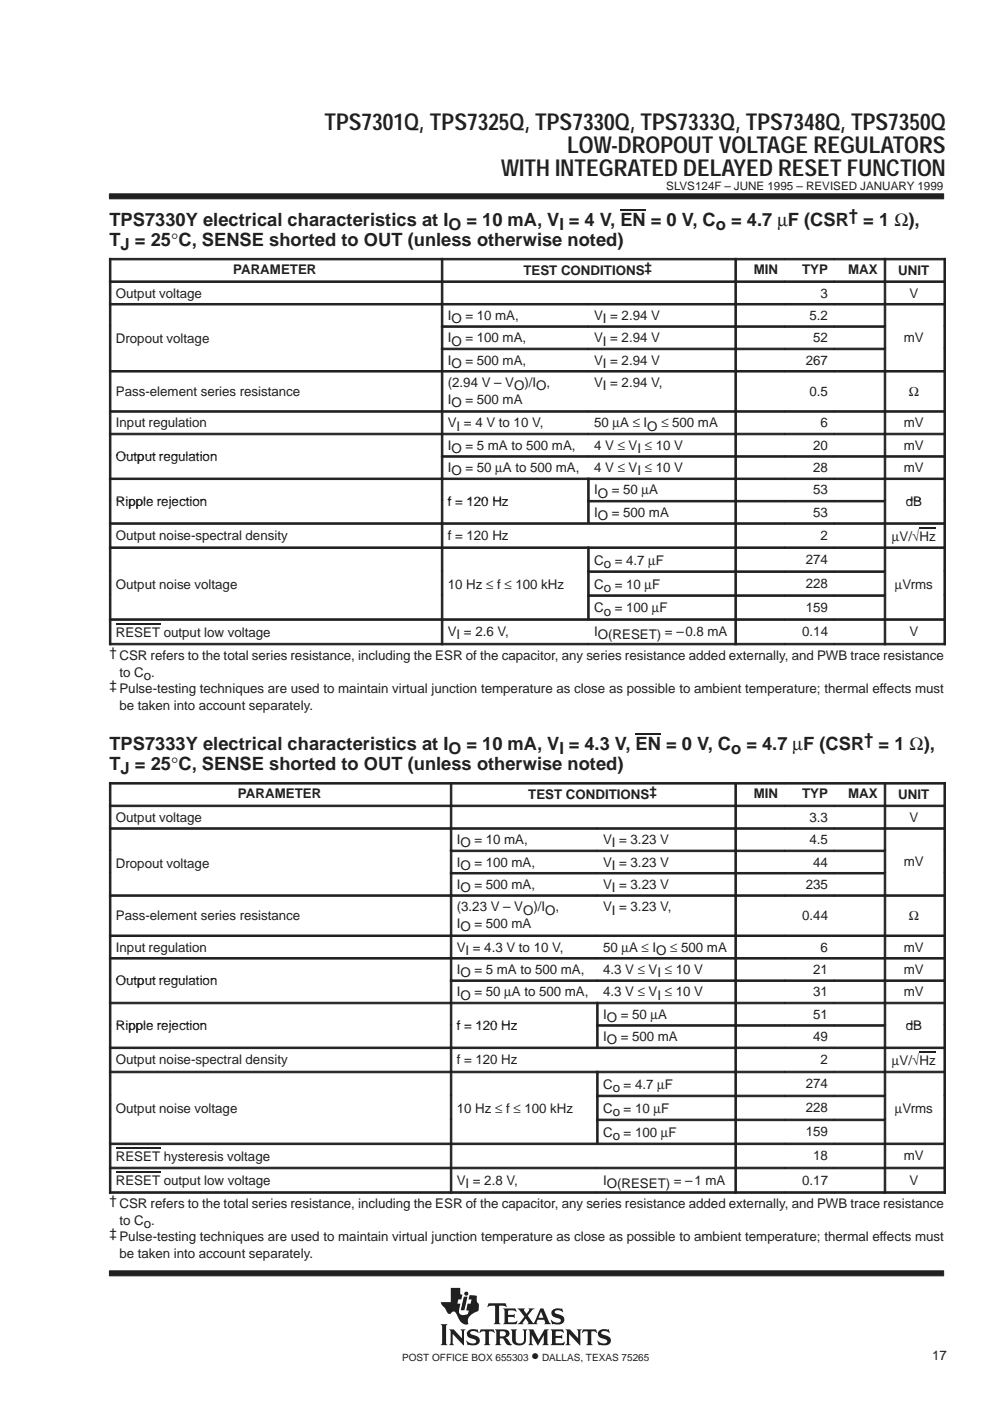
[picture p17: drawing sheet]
<svg xmlns="http://www.w3.org/2000/svg" width="210mm" height="297mm" viewBox="0 0 210 297" stroke-linecap="round" stroke-linejoin="round" font-family="sans-serif">
<defs><g id="words">
<g font-size="4.9" fill="#231f20">
<text x="68.8" y="27.5">TPS7301Q, TPS7325Q, TPS7330Q, TPS7333Q, TPS7348Q, TPS7350Q</text>
<text x="120.3" y="32.5">LOW-DROPOUT VOLTAGE REGULATORS</text>
<text x="106.3" y="37.4">WITH INTEGRATED DELAYED RESET FUNCTION</text>
</g>
<g font-size="3.9" fill="#231f20">
<text x="23.2" y="47.8">TPS7330Y electrical characteristics at I</text>
<text x="23.2" y="52.1">T</text>
<text x="23.2" y="159">TPS7333Y electrical characteristics at I</text>
<text x="23.2" y="163.2">T</text>
</g>
<g font-size="3.5" fill="#231f20">
<text x="180" y="46.9">† = 1 Ω),</text>
<text x="25.6" y="53">J = 25°C, SENSE shorted to OUT (unless otherwise noted)</text>
<text x="95.1" y="48.8">O = 10 mA, VI = 4 V, EN = 0 V, Co = 4.7 µF (CSR</text>
<text x="95.1" y="159.9">O = 10 mA, VI = 4.3 V, EN = 0 V, Co = 4.7 µF (CSR</text>
<text x="183.2" y="158">† = 1 Ω),</text>
<text x="25.6" y="164.2">J = 25°C, SENSE shorted to OUT (unless otherwise noted)</text>
<text x="112.7" y="288.6">•</text>
</g>
<g font-size="2.8" fill="#231f20">
<text x="49.4" y="58.1">PARAMETER</text>
<text x="111" y="58.3">TEST CONDITIONS‡</text>
<text x="159.8" y="58.1">MIN</text>
<text x="170.1" y="58.1">TYP</text>
<text x="179.8" y="58.1">MAX</text>
<text x="190.5" y="58.3">UNIT</text>
<text x="24.6" y="63.1">Output voltage</text>
<text x="174" y="63.1">3</text>
<text x="192.8" y="63.1">V</text>
<text x="94.9" y="67.8">IO = 10 mA,</text>
<text x="126" y="67.8">VI = 2.94 V</text>
<text x="171.6" y="67.8">5.2</text>
<text x="24.6" y="72.8">Dropout voltage</text>
<text x="94.9" y="72.6">IO = 100 mA,</text>
<text x="94.9" y="77.3">IO = 500 mA,</text>
<text x="126" y="72.6">VI = 2.94 V</text>
<text x="126" y="77.3">VI = 2.94 V</text>
<text x="170.9" y="77.3">267</text>
<text x="172.4" y="72.6">52</text>
<text x="191.6" y="72.5">mV</text>
<text x="24.6" y="83.9">Pass-element series resistance</text>
<text x="94.9" y="82.1">(2.94 V – VO)/IO,</text>
<text x="126" y="82.1">VI = 2.94 V,</text>
<text x="171.6" y="83.9">0.5</text>
<text x="192.7" y="83.9">Ω</text>
<text x="94.9" y="85.6">IO = 500 mA</text>
<text x="24.6" y="90.6">Input regulation</text>
<text x="94.9" y="90.6">VI = 4 V to 10 V,</text>
<text x="94.9" y="95.3">IO = 5 mA to 500 mA,</text>
<text x="126" y="90.6">50 µA ≤ IO ≤ 500 mA</text>
<text x="126" y="95.3">4 V ≤ VI ≤ 10 V</text>
<text x="172.4" y="95.3">20</text>
<text x="174" y="90.6">6</text>
<text x="191.6" y="90.6">mV</text>
<text x="191.6" y="95.3">mV</text>
<text x="24.6" y="97.7">Output regulation</text>
<text x="94.9" y="100.1">IO = 50 µA to 500 mA,</text>
<text x="126" y="100.1">4 V ≤ VI ≤ 10 V</text>
<text x="172.4" y="100.1">28</text>
<text x="191.6" y="100.1">mV</text>
<text x="24.6" y="107.2">Ripple rejection</text>
<text x="94.9" y="107.2">f = 120 Hz</text>
<text x="126" y="104.8">IO = 50 µA</text>
<text x="172.4" y="104.8">53</text>
<text x="192" y="107.2">dB</text>
<text x="126" y="109.6">IO = 500 mA</text>
<text x="172.4" y="109.6">53</text>
<text x="24.6" y="114.5">Output noise-spectral density</text>
<text x="94.9" y="114.5">f = 120 Hz</text>
<text x="126" y="119.7">Co = 4.7 µF</text>
<text x="170.9" y="119.6">274</text>
<text x="174" y="114.5">2</text>
<text x="189.1" y="114.6">µV/√Hz</text>
<text x="24.6" y="124.8">Output noise voltage</text>
<text x="94.9" y="124.8">10 Hz ≤ f ≤ 100 kHz</text>
<text x="126" y="124.8">Co = 10 µF</text>
<text x="170.9" y="124.7">228</text>
<text x="189.7" y="124.8">µVrms</text>
<text x="126" y="129.9">Co = 100 µF</text>
<text x="170.9" y="129.8">159</text>
<text x="24.6" y="135">RESET output low voltage</text>
<text x="94.9" y="134.9">VI = 2.6 V,</text>
<text x="126" y="134.9">IO(RESET) = –0.8 mA</text>
<text x="170.1" y="134.9">0.14</text>
<text x="192.8" y="134.9">V</text>
<text x="23.2" y="139.2">† CSR refers to the total series resistance, including the ESR of the capacitor, any series resistance added externally, and PWB trace resistance</text>
<text x="25.3" y="143.4">to Co.</text>
<text x="23.2" y="146.2">‡ Pulse-testing techniques are used to maintain virtual junction temperature as close as possible to ambient temperature; thermal effects must</text>
<text x="25.3" y="150.5">be taken into account separately.</text>
<text x="50.5" y="169.3">PARAMETER</text>
<text x="112" y="169.5">TEST CONDITIONS‡</text>
<text x="159.8" y="169.3">MIN</text>
<text x="170.1" y="169.3">TYP</text>
<text x="179.8" y="169.3">MAX</text>
<text x="190.5" y="169.4">UNIT</text>
<text x="24.6" y="174.2">Output voltage</text>
<text x="96.8" y="179">IO = 10 mA,</text>
<text x="127.9" y="179">VI = 3.23 V</text>
<text x="171.6" y="174.2">3.3</text>
<text x="171.6" y="179">4.5</text>
<text x="192.8" y="174.2">V</text>
<text x="24.6" y="184">Dropout voltage</text>
<text x="96.8" y="183.7">IO = 100 mA,</text>
<text x="127.9" y="183.7">VI = 3.23 V</text>
<text x="172.4" y="183.7">44</text>
<text x="191.6" y="183.7">mV</text>
<text x="96.8" y="188.5">IO = 500 mA,</text>
<text x="127.9" y="188.5">VI = 3.23 V</text>
<text x="170.9" y="188.5">235</text>
<text x="24.6" y="195.1">Pass-element series resistance</text>
<text x="96.8" y="196.8">IO = 500 mA</text>
<text x="96.8" y="193.2">(3.23 V – VO)/IO,</text>
<text x="127.9" y="193.2">VI = 3.23 V,</text>
<text x="170.1" y="195.1">0.44</text>
<text x="192.7" y="195.1">Ω</text>
<text x="24.6" y="201.8">Input regulation</text>
<text x="96.8" y="201.8">VI = 4.3 V to 10 V,</text>
<text x="127.9" y="201.8">50 µA ≤ IO ≤ 500 mA</text>
<text x="174" y="201.8">6</text>
<text x="191.6" y="201.8">mV</text>
<text x="24.6" y="208.9">Output regulation</text>
<text x="96.8" y="206.5">IO = 5 mA to 500 mA,</text>
<text x="127.9" y="206.5">4.3 V ≤ VI ≤ 10 V</text>
<text x="172.4" y="206.5">21</text>
<text x="191.6" y="206.5">mV</text>
<text x="96.8" y="211.2">IO = 50 µA to 500 mA,</text>
<text x="127.9" y="211.2">4.3 V ≤ VI ≤ 10 V</text>
<text x="127.9" y="216">IO = 50 µA</text>
<text x="172.4" y="211.2">31</text>
<text x="172.4" y="216">51</text>
<text x="191.6" y="211.2">mV</text>
<text x="24.6" y="218.3">Ripple rejection</text>
<text x="96.8" y="218.3">f = 120 Hz</text>
<text x="127.9" y="220.7">IO = 500 mA</text>
<text x="172.4" y="220.7">49</text>
<text x="192" y="218.3">dB</text>
<text x="24.6" y="225.7">Output noise-spectral density</text>
<text x="96.8" y="225.7">f = 120 Hz</text>
<text x="174" y="225.7">2</text>
<text x="189.1" y="225.8">µV/√Hz</text>
<text x="127.9" y="230.9">Co = 4.7 µF</text>
<text x="170.9" y="230.8">274</text>
<text x="24.6" y="236">Output noise voltage</text>
<text x="96.8" y="236">10 Hz ≤ f ≤ 100 kHz</text>
<text x="127.9" y="235.9">Co = 10 µF</text>
<text x="170.9" y="235.9">228</text>
<text x="189.7" y="236">µVrms</text>
<text x="127.9" y="241">Co = 100 µF</text>
<text x="170.9" y="240.9">159</text>
<text x="24.6" y="246.1">RESET hysteresis voltage</text>
<text x="24.6" y="251.3">RESET output low voltage</text>
<text x="96.8" y="251.2">VI = 2.8 V,</text>
<text x="127.9" y="251.2">IO(RESET) = –1 mA</text>
<text x="170.1" y="251.2">0.17</text>
<text x="172.4" y="246">18</text>
<text x="191.6" y="246">mV</text>
<text x="192.8" y="251.2">V</text>
<text x="23.2" y="255.5">† CSR refers to the total series resistance, including the ESR of the capacitor, any series resistance added externally, and PWB trace resistance</text>
<text x="23.2" y="262.5">‡ Pulse-testing techniques are used to maintain virtual junction temperature as close as possible to ambient temperature; thermal effects must</text>
<text x="25.3" y="259.7">to Co.</text>
<text x="25.3" y="266.7">be taken into account separately.</text>
<text x="197.7" y="288.4">17</text>
</g>
<text font-size="2.5" fill="#231f20" x="141.3" y="40.3">SLVS124F – JUNE 1995 – REVISED JANUARY 1999</text>
<g font-size="2.1" fill="#231f20">
<text x="85.3" y="288.6">POST OFFICE BOX 655303</text>
<text x="114.9" y="288.6">DALLAS, TEXAS 75265</text>
</g>
</g></defs>
<g fill="#231f20" stroke="#231f20" stroke-width=".21">
<path d="M23.2 41.1h176.9v1.1h-176.9z" fill-rule="evenodd"/>
<path d="M23.2 269.4h176.9v1.1h-176.9z" fill-rule="evenodd"/>
</g>
<g fill="#231f20">
<path d="M98.3 274.9h.8l-.6 2.9h-.8z"/>
<path d="M104.9 281.9h1.9a.88 .88 0 0 1 1.1 .5 .88 .88 0 0 1-.5 1.1l-.3 .1 .5 .3 .9 1.3a1.2 1.2 0 0 1-1.6-1l-.3-.4h-.6v1l.3 .4h-1.4l.3-.5v-2.3z" fill-rule="evenodd"/>
<path d="M109.7 277.4h1.6l-.2 .4 .5 .8 .6-.9-.1-.3h1.2l-.4 .3-1 1.3 1.2 1.6 1.5-3.2h.6l1.2 2.9 .4 .5h-1.4l.2-.3-.2-.7h-1.4l-.2 .7 .2 .3h-2.2l.2-.4-.5-.8-.7 .9 .2 .3h-1.3l.6-.5 .9-1.1z" fill-rule="evenodd"/>
<path d="M127 282.2a1.74 1.74 0 0 1 1.6-.3h.3l.1-.1 .2 .8a1.2 1.2 0 0 0-1.7-.1 1.47 1.47 0 0 0 1.3 .7 1.03 1.03 0 0 1 .7 1.2 1.03 1.03 0 0 1-1.2 .8l-1.1-.1-.2 .1-.4-.9 .9 .5h.9a.45 .45 0 0 0 .4-.5 .45 .45 0 0 0-.6-.4h-.2a1.06 1.06 0 0 1-1-.5 1.06 1.06 0 0 1 0-1.2z" fill-rule="evenodd"/>
<path d="M123.6 281.9h2.8l.2 .7-.6-.3h-.5l-.1 .1v2.4l.3 .4h-1.4l.3-.4v-2.4l-.1-.1h-.5l-.7 .3z" fill-rule="evenodd"/>
<path d="M116.7 281.9h2.6l.2 .7-.6-.3h-1.1v.9h1.1l.3-.2v.9l-.4-.2h-1v1l1.3 .1 .7-.3-.3 .7h-2.8l.3-.4v-2.5z" fill-rule="evenodd"/>
<path d="M119.9 281.9h1l1.7 1.9v-1.5l-.3-.4h1l-.3 .3v3l-2.3-2.4v2l.3 .4h-1.1l.3-.4v-2.6z" fill-rule="evenodd"/>
<path d="M112 281.9h1.1l1.1 2.2 1.2-2.2h1l-.3 .3v2.6l.3 .4h-1.4l.3-.4v-1.7l-1.3 2.2-1.3-2.3v1.8l.4 .4h-1.1l.3-.5v-2.3z" fill-rule="evenodd"/>
<path d="M99.2 282.2a1.71 1.71 0 0 1 1.7-.3h.2l.1-.1 .3 .8-.6-.3-.8-.1a.41 .41 0 0 0-.4 .5 .41 .41 0 0 0 .5 .3 1.27 1.27 0 0 1 1.5 1.6 1.48 1.48 0 0 1-1.8 .6l-.5-.1-.2 .1-.4-.9 1.3 .5h.6l.3-.3a.72 .72 0 0 0-.9-.7 .99 .99 0 0 1-1-.5 .99 .99 0 0 1 .1-1.1z" fill-rule="evenodd"/>
<path d="M101.9 281.9h2.8l.2 .7-.7-.3h-.4l-.1 .1v2.4l.3 .4h-1.4l.3-.4v-2.4l-.1-.1h-.5l-.7 .3z" fill-rule="evenodd"/>
<path d="M108.3 281.9h1.3l-.3 .4v1.9a.65 .65 0 0 0 .7 .6h.6l.4-.4 .1-2-.3-.5h1l-.3 .4v1.8a1.54 1.54 0 0 1-2.4 .9l-.5-.7v-2.1z" fill-rule="evenodd"/>
<path d="M95.2 281.9h1l1.7 1.9v-1.5l-.3-.4h1.1l-.3 .3v3l-2.4-2.4v2l.3 .4h-1.1l.3-.5v-2.3z" fill-rule="evenodd"/>
<path d="M93.4 280.8h1.5l-.3 .4v3.6l.3 .4h-1.5l.3-.4v-3.6z" fill-rule="evenodd"/>
<path d="M103.6 276.3h3.6l.2 .8-.4-.2h-1.2v3.5l.3 .4h-1.4l.3-.6v-3.2l-.1-.2h-.8l-.7 .3z" fill-rule="evenodd"/>
<path d="M106.7 277.4h2.6l.1 .8-.5-.4-1.2 .1v.9h1.1l.3-.2v.9l-.4-.3h-1v1l.2 .2 1.2-.1 .5-.3-.1 .8h-2.8l.3-.6v-2.3z" fill-rule="evenodd"/>
<path d="M117.1 277.8a2.08 2.08 0 0 1 1.9-.3l.2-.1 .1 .8a1.22 1.22 0 0 0-1.7-.1 .98 .98 0 0 0 1.1 .7 1.04 1.04 0 0 1 .9 1.1 1.04 1.04 0 0 1-1.1 .9l-1.2-.1-.2 .1-.3-1 .8 .5 .8 .1a.46 .46 0 0 0 .5-.5 .46 .46 0 0 0-.5-.4h-.2a1.11 1.11 0 0 1-1.2-1.6z" fill-rule="evenodd"/>
<path d="M95.6 273.1h2v1.3l.4 .1-.2 1h-.6l-.2 .9h.6l-.3 1.3 .1 .7a.9 .9 0 0 0 1.2 .4l.6-.2 .2-.8h-.5l.2-1.4h.7l.2-.9h-.7l.3-.9h.8a.46 .46 0 0 1 .5 .1 .46 .46 0 0 1 .2 .4v.9l.4 .4v.7a.81 .81 0 0 1-.6 1.1 2.73 2.73 0 0 0-1.7 1.6l.1 .9-.1 .1a1.81 1.81 0 0 1-2.1-1.5l-.3-.6a.7 .7 0 0 0-.6-.6 .7 .7 0 0 0-.7 .5 1.35 1.35 0 0 1-1.1-1.2l-.7-.7-.2-.6h2.1z" fill-rule="evenodd"/>
<circle cx="98.9" cy="274.3" r=".43"/>
</g>
<g fill="#fff">
<path d="M114.7 278.1l.5 1.3h-1z"/>
<path d="M106 282.3l.6-.1a.56 .56 0 0 1 .6 .6 .56 .56 0 0 1-.6 .5h-.6z" fill-rule="evenodd"/>
</g>
<path d="M131.5 44.5h5.4M134.8 155.6h5.4" fill="none" stroke="#231f20" stroke-width=".24"/>
<g fill="#231f20" stroke="#231f20" stroke-width=".21">
<path d="M23.2 54.8h.3v4.7h-.3z" fill-rule="evenodd"/>
<path d="M23.2 54.8h70.4v.3h-70.4z" fill-rule="evenodd"/>
<path d="M93.6 54.8h.3v4.7h-.3z" fill-rule="evenodd"/>
<path d="M93.6 54.8h62.2v.3h-62.2z" fill-rule="evenodd"/>
<path d="M155.8 54.8h.3v4.7h-.3z" fill-rule="evenodd"/>
<path d="M155.8 54.8h10.6v.3h-10.6z" fill-rule="evenodd"/>
<path d="M166.4 54.8h10.5v.3h-10.5z" fill-rule="evenodd"/>
<path d="M176.9 54.8h10.6v.3h-10.6z" fill-rule="evenodd"/>
<path d="M187.5 54.8h.3v4.7h-.3z" fill-rule="evenodd"/>
<path d="M200.1 54.8h.4v4.7h-.4z" fill-rule="evenodd"/>
<path d="M187.5 54.8h13v.3h-13z" fill-rule="evenodd"/>
<path d="M23.2 59.6h.3v4.7h-.3z" fill-rule="evenodd"/>
<path d="M23.2 59.6h70.4v.3h-70.4z" fill-rule="evenodd"/>
<path d="M93.6 59.6h.3v4.7h-.3z" fill-rule="evenodd"/>
<path d="M93.6 59.6h62.2v.3h-62.2z" fill-rule="evenodd"/>
<path d="M155.8 59.6h.3v4.7h-.3z" fill-rule="evenodd"/>
<path d="M155.8 59.6h10.6v.3h-10.6z" fill-rule="evenodd"/>
<path d="M166.4 59.6h10.5v.3h-10.5z" fill-rule="evenodd"/>
<path d="M176.9 59.6h10.6v.3h-10.6z" fill-rule="evenodd"/>
<path d="M187.5 59.6h.3v4.7h-.3z" fill-rule="evenodd"/>
<path d="M200.1 59.6h.4v4.7h-.4z" fill-rule="evenodd"/>
<path d="M187.5 59.6h13v.3h-13z" fill-rule="evenodd"/>
<path d="M23.2 64.3h.3v4.8h-.3z" fill-rule="evenodd"/>
<path d="M23.2 64.3h70.4v.4h-70.4z" fill-rule="evenodd"/>
<path d="M93.6 64.3h.3v4.8h-.3z" fill-rule="evenodd"/>
<path d="M93.6 64.3h31v.4h-31z" fill-rule="evenodd"/>
<path d="M124.6 64.3h31.2v.4h-31.2z" fill-rule="evenodd"/>
<path d="M155.8 64.3h.3v4.8h-.3z" fill-rule="evenodd"/>
<path d="M155.8 64.3h10.6v.4h-10.6z" fill-rule="evenodd"/>
<path d="M166.4 64.3h10.5v.4h-10.5z" fill-rule="evenodd"/>
<path d="M176.9 64.3h10.6v.4h-10.6z" fill-rule="evenodd"/>
<path d="M187.5 64.3h.3v4.8h-.3z" fill-rule="evenodd"/>
<path d="M200.1 64.3h.4v4.8h-.4z" fill-rule="evenodd"/>
<path d="M187.5 64.3h13v.4h-13z" fill-rule="evenodd"/>
<path d="M23.2 69.1h.3v4.7h-.3z" fill-rule="evenodd"/>
<path d="M93.6 69.1h.3v4.7h-.3z" fill-rule="evenodd"/>
<path d="M93.6 69.1h31v.3h-31z" fill-rule="evenodd"/>
<path d="M124.6 69.1h31.2v.3h-31.2z" fill-rule="evenodd"/>
<path d="M155.8 69.1h.3v4.7h-.3z" fill-rule="evenodd"/>
<path d="M155.8 69.1h10.6v.3h-10.6z" fill-rule="evenodd"/>
<path d="M166.4 69.1h10.5v.3h-10.5z" fill-rule="evenodd"/>
<path d="M176.9 69.1h10.6v.3h-10.6z" fill-rule="evenodd"/>
<path d="M187.5 69.1h.3v4.7h-.3z" fill-rule="evenodd"/>
<path d="M200.1 69.1h.4v4.7h-.4z" fill-rule="evenodd"/>
<path d="M23.2 73.8h.3v4.7h-.3z" fill-rule="evenodd"/>
<path d="M93.6 73.8h.3v4.7h-.3z" fill-rule="evenodd"/>
<path d="M93.6 73.8h31v.3h-31z" fill-rule="evenodd"/>
<path d="M124.6 73.8h31.2v.3h-31.2z" fill-rule="evenodd"/>
<path d="M155.8 73.8h.3v4.7h-.3z" fill-rule="evenodd"/>
<path d="M155.8 73.8h10.6v.3h-10.6z" fill-rule="evenodd"/>
<path d="M166.4 73.8h10.5v.3h-10.5z" fill-rule="evenodd"/>
<path d="M176.9 73.8h10.6v.3h-10.6z" fill-rule="evenodd"/>
<path d="M187.5 73.8h.3v4.7h-.3z" fill-rule="evenodd"/>
<path d="M200.1 73.8h.4v4.7h-.4z" fill-rule="evenodd"/>
<path d="M23.2 78.6h.3v8.5h-.3z" fill-rule="evenodd"/>
<path d="M23.2 78.6h70.4v.3h-70.4z" fill-rule="evenodd"/>
<path d="M93.6 78.6h.3v8.5h-.3z" fill-rule="evenodd"/>
<path d="M93.6 78.6h31v.3h-31z" fill-rule="evenodd"/>
<path d="M124.6 78.6h31.2v.3h-31.2z" fill-rule="evenodd"/>
<path d="M155.8 78.6h.3v8.5h-.3z" fill-rule="evenodd"/>
<path d="M155.8 78.6h10.6v.3h-10.6z" fill-rule="evenodd"/>
<path d="M166.4 78.6h10.5v.3h-10.5z" fill-rule="evenodd"/>
<path d="M176.9 78.6h10.6v.3h-10.6z" fill-rule="evenodd"/>
<path d="M187.5 78.6h.3v8.5h-.3z" fill-rule="evenodd"/>
<path d="M200.1 78.6h.4v8.5h-.4z" fill-rule="evenodd"/>
<path d="M187.5 78.6h13v.3h-13z" fill-rule="evenodd"/>
<path d="M23.2 87.1h.3v4.7h-.3z" fill-rule="evenodd"/>
<path d="M23.2 87.1h70.4v.3h-70.4z" fill-rule="evenodd"/>
<path d="M93.6 87.1h.3v4.7h-.3z" fill-rule="evenodd"/>
<path d="M93.6 87.1h31v.3h-31z" fill-rule="evenodd"/>
<path d="M124.6 87.1h31.2v.3h-31.2z" fill-rule="evenodd"/>
<path d="M155.8 87.1h.3v4.7h-.3z" fill-rule="evenodd"/>
<path d="M155.8 87.1h10.6v.3h-10.6z" fill-rule="evenodd"/>
<path d="M166.4 87.1h10.5v.3h-10.5z" fill-rule="evenodd"/>
<path d="M176.9 87.1h10.6v.3h-10.6z" fill-rule="evenodd"/>
<path d="M187.5 87.1h.3v4.7h-.3z" fill-rule="evenodd"/>
<path d="M200.1 87.1h.4v4.7h-.4z" fill-rule="evenodd"/>
<path d="M187.5 87.1h13v.3h-13z" fill-rule="evenodd"/>
<path d="M23.2 91.9h.3v4.7h-.3z" fill-rule="evenodd"/>
<path d="M23.2 91.9h70.4v.3h-70.4z" fill-rule="evenodd"/>
<path d="M93.6 91.9h.3v4.7h-.3z" fill-rule="evenodd"/>
<path d="M93.6 91.9h31v.3h-31z" fill-rule="evenodd"/>
<path d="M124.6 91.9h31.2v.3h-31.2z" fill-rule="evenodd"/>
<path d="M155.8 91.9h.3v4.7h-.3z" fill-rule="evenodd"/>
<path d="M155.8 91.9h10.6v.3h-10.6z" fill-rule="evenodd"/>
<path d="M166.4 91.9h10.5v.3h-10.5z" fill-rule="evenodd"/>
<path d="M176.9 91.9h10.6v.3h-10.6z" fill-rule="evenodd"/>
<path d="M187.5 91.9h.3v4.7h-.3z" fill-rule="evenodd"/>
<path d="M200.1 91.9h.4v4.7h-.4z" fill-rule="evenodd"/>
<path d="M187.5 91.9h13v.3h-13z" fill-rule="evenodd"/>
<path d="M23.2 96.6h.3v4.7h-.3z" fill-rule="evenodd"/>
<path d="M93.6 96.6h.3v4.7h-.3z" fill-rule="evenodd"/>
<path d="M93.6 96.6h31v.3h-31z" fill-rule="evenodd"/>
<path d="M124.6 96.6h31.2v.3h-31.2z" fill-rule="evenodd"/>
<path d="M155.8 96.6h.3v4.7h-.3z" fill-rule="evenodd"/>
<path d="M155.8 96.6h10.6v.3h-10.6z" fill-rule="evenodd"/>
<path d="M166.4 96.6h10.5v.3h-10.5z" fill-rule="evenodd"/>
<path d="M176.9 96.6h10.6v.3h-10.6z" fill-rule="evenodd"/>
<path d="M187.5 96.6h.3v4.7h-.3z" fill-rule="evenodd"/>
<path d="M200.1 96.6h.4v4.7h-.4z" fill-rule="evenodd"/>
<path d="M187.5 96.6h13v.3h-13z" fill-rule="evenodd"/>
<path d="M23.2 101.4h.3v4.7h-.3z" fill-rule="evenodd"/>
<path d="M23.2 101.4h70.4v.3h-70.4z" fill-rule="evenodd"/>
<path d="M93.6 101.4h.3v4.7h-.3z" fill-rule="evenodd"/>
<path d="M93.6 101.4h31v.3h-31z" fill-rule="evenodd"/>
<path d="M124.6 101.4h.3v4.7h-.3z" fill-rule="evenodd"/>
<path d="M124.6 101.4h31.2v.3h-31.2z" fill-rule="evenodd"/>
<path d="M155.8 101.4h.3v4.7h-.3z" fill-rule="evenodd"/>
<path d="M155.8 101.4h10.6v.3h-10.6z" fill-rule="evenodd"/>
<path d="M166.4 101.4h10.5v.3h-10.5z" fill-rule="evenodd"/>
<path d="M176.9 101.4h10.6v.3h-10.6z" fill-rule="evenodd"/>
<path d="M187.5 101.4h.3v4.7h-.3z" fill-rule="evenodd"/>
<path d="M200.1 101.4h.4v4.7h-.4z" fill-rule="evenodd"/>
<path d="M187.5 101.4h13v.3h-13z" fill-rule="evenodd"/>
<path d="M23.2 106.1h.3v4.7h-.3z" fill-rule="evenodd"/>
<path d="M93.6 106.1h.3v4.7h-.3z" fill-rule="evenodd"/>
<path d="M124.6 106.1h.3v4.7h-.3z" fill-rule="evenodd"/>
<path d="M124.6 106.1h31.2v.3h-31.2z" fill-rule="evenodd"/>
<path d="M155.8 106.1h.3v4.7h-.3z" fill-rule="evenodd"/>
<path d="M155.8 106.1h10.6v.3h-10.6z" fill-rule="evenodd"/>
<path d="M166.4 106.1h10.5v.3h-10.5z" fill-rule="evenodd"/>
<path d="M176.9 106.1h10.6v.3h-10.6z" fill-rule="evenodd"/>
<path d="M187.5 106.1h.3v4.7h-.3z" fill-rule="evenodd"/>
<path d="M200.1 106.1h.4v4.7h-.4z" fill-rule="evenodd"/>
<path d="M23.2 110.8h.3v5.1h-.3z" fill-rule="evenodd"/>
<path d="M23.2 110.8h70.4v.4h-70.4z" fill-rule="evenodd"/>
<path d="M93.6 110.8h.3v5.1h-.3z" fill-rule="evenodd"/>
<path d="M93.6 110.8h62.2v.4h-62.2z" fill-rule="evenodd"/>
<path d="M155.8 110.8h.3v5.1h-.3z" fill-rule="evenodd"/>
<path d="M155.8 110.8h10.6v.4h-10.6z" fill-rule="evenodd"/>
<path d="M166.4 110.8h10.5v.4h-10.5z" fill-rule="evenodd"/>
<path d="M176.9 110.8h10.6v.4h-10.6z" fill-rule="evenodd"/>
<path d="M187.5 110.8h.3v5.1h-.3z" fill-rule="evenodd"/>
<path d="M200.1 110.8h.4v5.1h-.4z" fill-rule="evenodd"/>
<path d="M187.5 110.8h13v.4h-13z" fill-rule="evenodd"/>
<path d="M23.2 116h.3v5h-.3z" fill-rule="evenodd"/>
<path d="M23.2 116h70.4v.3h-70.4z" fill-rule="evenodd"/>
<path d="M93.6 116h.3v5h-.3z" fill-rule="evenodd"/>
<path d="M93.6 116h31v.3h-31z" fill-rule="evenodd"/>
<path d="M124.6 116h.3v5h-.3z" fill-rule="evenodd"/>
<path d="M124.6 116h31.2v.3h-31.2z" fill-rule="evenodd"/>
<path d="M155.8 116h.3v5h-.3z" fill-rule="evenodd"/>
<path d="M155.8 116h10.6v.3h-10.6z" fill-rule="evenodd"/>
<path d="M166.4 116h10.5v.3h-10.5z" fill-rule="evenodd"/>
<path d="M176.9 116h10.6v.3h-10.6z" fill-rule="evenodd"/>
<path d="M187.5 116h.3v5h-.3z" fill-rule="evenodd"/>
<path d="M200.1 116h.4v5h-.4z" fill-rule="evenodd"/>
<path d="M187.5 116h13v.3h-13z" fill-rule="evenodd"/>
<path d="M23.2 121h.3v5.1h-.3z" fill-rule="evenodd"/>
<path d="M93.6 121h.3v5.1h-.3z" fill-rule="evenodd"/>
<path d="M124.6 121h.3v5.1h-.3z" fill-rule="evenodd"/>
<path d="M124.6 121h31.2v.4h-31.2z" fill-rule="evenodd"/>
<path d="M155.8 121h.3v5.1h-.3z" fill-rule="evenodd"/>
<path d="M155.8 121h10.6v.4h-10.6z" fill-rule="evenodd"/>
<path d="M166.4 121h10.5v.4h-10.5z" fill-rule="evenodd"/>
<path d="M176.9 121h10.6v.4h-10.6z" fill-rule="evenodd"/>
<path d="M187.5 121h.3v5.1h-.3z" fill-rule="evenodd"/>
<path d="M200.1 121h.4v5.1h-.4z" fill-rule="evenodd"/>
<path d="M23.2 126.1h.3v5.1h-.3z" fill-rule="evenodd"/>
<path d="M93.6 126.1h.3v5.1h-.3z" fill-rule="evenodd"/>
<path d="M124.6 126.1h.3v5.1h-.3z" fill-rule="evenodd"/>
<path d="M124.6 126.1h31.2v.3h-31.2z" fill-rule="evenodd"/>
<path d="M155.8 126.1h.3v5.1h-.3z" fill-rule="evenodd"/>
<path d="M155.8 126.1h10.6v.3h-10.6z" fill-rule="evenodd"/>
<path d="M166.4 126.1h10.5v.3h-10.5z" fill-rule="evenodd"/>
<path d="M176.9 126.1h10.6v.3h-10.6z" fill-rule="evenodd"/>
<path d="M187.5 126.1h.3v5.1h-.3z" fill-rule="evenodd"/>
<path d="M200.1 126.1h.4v5.1h-.4z" fill-rule="evenodd"/>
<path d="M23.2 131.2h.3v5.5h-.3z" fill-rule="evenodd"/>
<path d="M23.2 131.2h70.4v.3h-70.4z" fill-rule="evenodd"/>
<path d="M23.2 136.4h70.4v.3h-70.4z" fill-rule="evenodd"/>
<path d="M93.6 131.2h.3v5.5h-.3z" fill-rule="evenodd"/>
<path d="M93.6 131.2h31v.3h-31z" fill-rule="evenodd"/>
<path d="M93.6 136.4h31v.3h-31z" fill-rule="evenodd"/>
<path d="M124.6 131.2h31.2v.3h-31.2z" fill-rule="evenodd"/>
<path d="M124.6 136.4h31.2v.3h-31.2z" fill-rule="evenodd"/>
<path d="M155.8 131.2h.3v5.5h-.3z" fill-rule="evenodd"/>
<path d="M155.8 131.2h10.6v.3h-10.6z" fill-rule="evenodd"/>
<path d="M155.8 136.4h10.6v.3h-10.6z" fill-rule="evenodd"/>
<path d="M166.4 131.2h10.5v.3h-10.5z" fill-rule="evenodd"/>
<path d="M166.4 136.4h10.5v.3h-10.5z" fill-rule="evenodd"/>
<path d="M176.9 131.2h10.6v.3h-10.6z" fill-rule="evenodd"/>
<path d="M176.9 136.4h10.6v.3h-10.6z" fill-rule="evenodd"/>
<path d="M187.5 131.2h.3v5.5h-.3z" fill-rule="evenodd"/>
<path d="M200.1 131.2h.4v5.5h-.4z" fill-rule="evenodd"/>
<path d="M187.5 131.2h13v.3h-13z" fill-rule="evenodd"/>
<path d="M187.5 136.4h13v.3h-13z" fill-rule="evenodd"/>
<path d="M23.2 165.9h.3v4.8h-.3z" fill-rule="evenodd"/>
<path d="M23.2 165.9h72.3v.3h-72.3z" fill-rule="evenodd"/>
<path d="M95.5 165.9h.3v4.8h-.3z" fill-rule="evenodd"/>
<path d="M95.5 165.9h60.3v.3h-60.3z" fill-rule="evenodd"/>
<path d="M155.8 165.9h.3v4.8h-.3z" fill-rule="evenodd"/>
<path d="M155.8 165.9h10.6v.3h-10.6z" fill-rule="evenodd"/>
<path d="M166.4 165.9h10.5v.3h-10.5z" fill-rule="evenodd"/>
<path d="M176.9 165.9h10.6v.3h-10.6z" fill-rule="evenodd"/>
<path d="M187.5 165.9h.3v4.8h-.3z" fill-rule="evenodd"/>
<path d="M200.1 165.9h.4v4.8h-.4z" fill-rule="evenodd"/>
<path d="M187.5 165.9h13v.3h-13z" fill-rule="evenodd"/>
<path d="M23.2 170.7h.3v4.8h-.3z" fill-rule="evenodd"/>
<path d="M23.2 170.7h72.3v.3h-72.3z" fill-rule="evenodd"/>
<path d="M95.5 170.7h.3v4.8h-.3z" fill-rule="evenodd"/>
<path d="M95.5 170.7h60.3v.3h-60.3z" fill-rule="evenodd"/>
<path d="M155.8 170.7h.3v4.8h-.3z" fill-rule="evenodd"/>
<path d="M155.8 170.7h10.6v.3h-10.6z" fill-rule="evenodd"/>
<path d="M166.4 170.7h10.5v.3h-10.5z" fill-rule="evenodd"/>
<path d="M176.9 170.7h10.6v.3h-10.6z" fill-rule="evenodd"/>
<path d="M187.5 170.7h.3v4.8h-.3z" fill-rule="evenodd"/>
<path d="M200.1 170.7h.4v4.8h-.4z" fill-rule="evenodd"/>
<path d="M187.5 170.7h13v.3h-13z" fill-rule="evenodd"/>
<path d="M23.2 175.5h.3v4.7h-.3z" fill-rule="evenodd"/>
<path d="M23.2 175.5h72.3v.3h-72.3z" fill-rule="evenodd"/>
<path d="M95.5 175.5h.3v4.7h-.3z" fill-rule="evenodd"/>
<path d="M95.5 175.5h31v.3h-31z" fill-rule="evenodd"/>
<path d="M126.5 175.5h29.3v.3h-29.3z" fill-rule="evenodd"/>
<path d="M155.8 175.5h.3v4.7h-.3z" fill-rule="evenodd"/>
<path d="M155.8 175.5h10.6v.3h-10.6z" fill-rule="evenodd"/>
<path d="M166.4 175.5h10.5v.3h-10.5z" fill-rule="evenodd"/>
<path d="M176.9 175.5h10.6v.3h-10.6z" fill-rule="evenodd"/>
<path d="M187.5 175.5h.3v4.7h-.3z" fill-rule="evenodd"/>
<path d="M200.1 175.5h.4v4.7h-.4z" fill-rule="evenodd"/>
<path d="M187.5 175.5h13v.3h-13z" fill-rule="evenodd"/>
<path d="M23.2 180.2h.3v4.8h-.3z" fill-rule="evenodd"/>
<path d="M95.5 180.2h.3v4.8h-.3z" fill-rule="evenodd"/>
<path d="M95.5 180.2h31v.4h-31z" fill-rule="evenodd"/>
<path d="M126.5 180.2h29.3v.4h-29.3z" fill-rule="evenodd"/>
<path d="M155.8 180.2h.3v4.8h-.3z" fill-rule="evenodd"/>
<path d="M155.8 180.2h10.6v.4h-10.6z" fill-rule="evenodd"/>
<path d="M166.4 180.2h10.5v.4h-10.5z" fill-rule="evenodd"/>
<path d="M176.9 180.2h10.6v.4h-10.6z" fill-rule="evenodd"/>
<path d="M187.5 180.2h.3v4.8h-.3z" fill-rule="evenodd"/>
<path d="M200.1 180.2h.4v4.8h-.4z" fill-rule="evenodd"/>
<path d="M23.2 185h.3v4.7h-.3z" fill-rule="evenodd"/>
<path d="M95.5 185h.3v4.7h-.3z" fill-rule="evenodd"/>
<path d="M95.5 185h31v.3h-31z" fill-rule="evenodd"/>
<path d="M126.5 185h29.3v.3h-29.3z" fill-rule="evenodd"/>
<path d="M155.8 185h.3v4.7h-.3z" fill-rule="evenodd"/>
<path d="M155.8 185h10.6v.3h-10.6z" fill-rule="evenodd"/>
<path d="M166.4 185h10.5v.3h-10.5z" fill-rule="evenodd"/>
<path d="M176.9 185h10.6v.3h-10.6z" fill-rule="evenodd"/>
<path d="M187.5 185h.3v4.7h-.3z" fill-rule="evenodd"/>
<path d="M200.1 185h.4v4.7h-.4z" fill-rule="evenodd"/>
<path d="M23.2 189.7h.3v8.5h-.3z" fill-rule="evenodd"/>
<path d="M23.2 189.7h72.3v.3h-72.3z" fill-rule="evenodd"/>
<path d="M95.5 189.7h.3v8.5h-.3z" fill-rule="evenodd"/>
<path d="M95.5 189.7h31v.3h-31z" fill-rule="evenodd"/>
<path d="M126.5 189.7h29.3v.3h-29.3z" fill-rule="evenodd"/>
<path d="M155.8 189.7h.3v8.5h-.3z" fill-rule="evenodd"/>
<path d="M155.8 189.7h10.6v.3h-10.6z" fill-rule="evenodd"/>
<path d="M166.4 189.7h10.5v.3h-10.5z" fill-rule="evenodd"/>
<path d="M176.9 189.7h10.6v.3h-10.6z" fill-rule="evenodd"/>
<path d="M187.5 189.7h.3v8.5h-.3z" fill-rule="evenodd"/>
<path d="M200.1 189.7h.4v8.5h-.4z" fill-rule="evenodd"/>
<path d="M187.5 189.7h13v.3h-13z" fill-rule="evenodd"/>
<path d="M23.2 198.2h.3v4.8h-.3z" fill-rule="evenodd"/>
<path d="M23.2 198.2h72.3v.4h-72.3z" fill-rule="evenodd"/>
<path d="M95.5 198.2h.3v4.8h-.3z" fill-rule="evenodd"/>
<path d="M95.5 198.2h31v.4h-31z" fill-rule="evenodd"/>
<path d="M126.5 198.2h29.3v.4h-29.3z" fill-rule="evenodd"/>
<path d="M155.8 198.2h.3v4.8h-.3z" fill-rule="evenodd"/>
<path d="M155.8 198.2h10.6v.4h-10.6z" fill-rule="evenodd"/>
<path d="M166.4 198.2h10.5v.4h-10.5z" fill-rule="evenodd"/>
<path d="M176.9 198.2h10.6v.4h-10.6z" fill-rule="evenodd"/>
<path d="M187.5 198.2h.3v4.8h-.3z" fill-rule="evenodd"/>
<path d="M200.1 198.2h.4v4.8h-.4z" fill-rule="evenodd"/>
<path d="M187.5 198.2h13v.4h-13z" fill-rule="evenodd"/>
<path d="M23.2 203h.3v4.7h-.3z" fill-rule="evenodd"/>
<path d="M23.2 203h72.3v.3h-72.3z" fill-rule="evenodd"/>
<path d="M95.5 203h.3v4.7h-.3z" fill-rule="evenodd"/>
<path d="M95.5 203h31v.3h-31z" fill-rule="evenodd"/>
<path d="M126.5 203h29.3v.3h-29.3z" fill-rule="evenodd"/>
<path d="M155.8 203h.3v4.7h-.3z" fill-rule="evenodd"/>
<path d="M155.8 203h10.6v.3h-10.6z" fill-rule="evenodd"/>
<path d="M166.4 203h10.5v.3h-10.5z" fill-rule="evenodd"/>
<path d="M176.9 203h10.6v.3h-10.6z" fill-rule="evenodd"/>
<path d="M187.5 203h.3v4.7h-.3z" fill-rule="evenodd"/>
<path d="M200.1 203h.4v4.7h-.4z" fill-rule="evenodd"/>
<path d="M187.5 203h13v.3h-13z" fill-rule="evenodd"/>
<path d="M23.2 207.8h.3v4.7h-.3z" fill-rule="evenodd"/>
<path d="M95.5 207.8h.3v4.7h-.3z" fill-rule="evenodd"/>
<path d="M95.5 207.8h31v.3h-31z" fill-rule="evenodd"/>
<path d="M126.5 207.8h29.3v.3h-29.3z" fill-rule="evenodd"/>
<path d="M155.8 207.8h.3v4.7h-.3z" fill-rule="evenodd"/>
<path d="M155.8 207.8h10.6v.3h-10.6z" fill-rule="evenodd"/>
<path d="M166.4 207.8h10.5v.3h-10.5z" fill-rule="evenodd"/>
<path d="M176.9 207.8h10.6v.3h-10.6z" fill-rule="evenodd"/>
<path d="M187.5 207.8h.3v4.7h-.3z" fill-rule="evenodd"/>
<path d="M200.1 207.8h.4v4.7h-.4z" fill-rule="evenodd"/>
<path d="M187.5 207.8h13v.3h-13z" fill-rule="evenodd"/>
<path d="M23.2 212.5h.3v4.7h-.3z" fill-rule="evenodd"/>
<path d="M23.2 212.5h72.3v.3h-72.3z" fill-rule="evenodd"/>
<path d="M95.5 212.5h.3v4.7h-.3z" fill-rule="evenodd"/>
<path d="M95.5 212.5h31v.3h-31z" fill-rule="evenodd"/>
<path d="M126.5 212.5h.3v4.7h-.3z" fill-rule="evenodd"/>
<path d="M126.5 212.5h29.3v.3h-29.3z" fill-rule="evenodd"/>
<path d="M155.8 212.5h.3v4.7h-.3z" fill-rule="evenodd"/>
<path d="M155.8 212.5h10.6v.3h-10.6z" fill-rule="evenodd"/>
<path d="M166.4 212.5h10.5v.3h-10.5z" fill-rule="evenodd"/>
<path d="M176.9 212.5h10.6v.3h-10.6z" fill-rule="evenodd"/>
<path d="M187.5 212.5h.3v4.7h-.3z" fill-rule="evenodd"/>
<path d="M200.1 212.5h.4v4.7h-.4z" fill-rule="evenodd"/>
<path d="M187.5 212.5h13v.3h-13z" fill-rule="evenodd"/>
<path d="M23.2 217.3h.3v4.7h-.3z" fill-rule="evenodd"/>
<path d="M95.5 217.3h.3v4.7h-.3z" fill-rule="evenodd"/>
<path d="M126.5 217.3h.3v4.7h-.3z" fill-rule="evenodd"/>
<path d="M126.5 217.3h29.3v.3h-29.3z" fill-rule="evenodd"/>
<path d="M155.8 217.3h.3v4.7h-.3z" fill-rule="evenodd"/>
<path d="M155.8 217.3h10.6v.3h-10.6z" fill-rule="evenodd"/>
<path d="M166.4 217.3h10.5v.3h-10.5z" fill-rule="evenodd"/>
<path d="M176.9 217.3h10.6v.3h-10.6z" fill-rule="evenodd"/>
<path d="M187.5 217.3h.3v4.7h-.3z" fill-rule="evenodd"/>
<path d="M200.1 217.3h.4v4.7h-.4z" fill-rule="evenodd"/>
<path d="M23.2 222h.3v5.1h-.3z" fill-rule="evenodd"/>
<path d="M23.2 222h72.3v.3h-72.3z" fill-rule="evenodd"/>
<path d="M95.5 222h.3v5.1h-.3z" fill-rule="evenodd"/>
<path d="M95.5 222h60.3v.3h-60.3z" fill-rule="evenodd"/>
<path d="M155.8 222h.3v5.1h-.3z" fill-rule="evenodd"/>
<path d="M155.8 222h10.6v.3h-10.6z" fill-rule="evenodd"/>
<path d="M166.4 222h10.5v.3h-10.5z" fill-rule="evenodd"/>
<path d="M176.9 222h10.6v.3h-10.6z" fill-rule="evenodd"/>
<path d="M187.5 222h.3v5.1h-.3z" fill-rule="evenodd"/>
<path d="M200.1 222h.4v5.1h-.4z" fill-rule="evenodd"/>
<path d="M187.5 222h13v.3h-13z" fill-rule="evenodd"/>
<path d="M23.2 227.1h.3v5.1h-.3z" fill-rule="evenodd"/>
<path d="M23.2 227.1h72.3v.3h-72.3z" fill-rule="evenodd"/>
<path d="M95.5 227.1h.3v5.1h-.3z" fill-rule="evenodd"/>
<path d="M95.5 227.1h31v.3h-31z" fill-rule="evenodd"/>
<path d="M126.5 227.1h.3v5.1h-.3z" fill-rule="evenodd"/>
<path d="M126.5 227.1h29.3v.3h-29.3z" fill-rule="evenodd"/>
<path d="M155.8 227.1h.3v5.1h-.3z" fill-rule="evenodd"/>
<path d="M155.8 227.1h10.6v.3h-10.6z" fill-rule="evenodd"/>
<path d="M166.4 227.1h10.5v.3h-10.5z" fill-rule="evenodd"/>
<path d="M176.9 227.1h10.6v.3h-10.6z" fill-rule="evenodd"/>
<path d="M187.5 227.1h.3v5.1h-.3z" fill-rule="evenodd"/>
<path d="M200.1 227.1h.4v5.1h-.4z" fill-rule="evenodd"/>
<path d="M187.5 227.1h13v.3h-13z" fill-rule="evenodd"/>
<path d="M23.2 232.2h.3v5.1h-.3z" fill-rule="evenodd"/>
<path d="M95.5 232.2h.3v5.1h-.3z" fill-rule="evenodd"/>
<path d="M126.5 232.2h.3v5.1h-.3z" fill-rule="evenodd"/>
<path d="M126.5 232.2h29.3v.3h-29.3z" fill-rule="evenodd"/>
<path d="M155.8 232.2h.3v5.1h-.3z" fill-rule="evenodd"/>
<path d="M155.8 232.2h10.6v.3h-10.6z" fill-rule="evenodd"/>
<path d="M166.4 232.2h10.5v.3h-10.5z" fill-rule="evenodd"/>
<path d="M176.9 232.2h10.6v.3h-10.6z" fill-rule="evenodd"/>
<path d="M187.5 232.2h.3v5.1h-.3z" fill-rule="evenodd"/>
<path d="M200.1 232.2h.4v5.1h-.4z" fill-rule="evenodd"/>
<path d="M23.2 237.3h.3v5h-.3z" fill-rule="evenodd"/>
<path d="M95.5 237.3h.3v5h-.3z" fill-rule="evenodd"/>
<path d="M126.5 237.3h.3v5h-.3z" fill-rule="evenodd"/>
<path d="M126.5 237.3h29.3v.3h-29.3z" fill-rule="evenodd"/>
<path d="M155.8 237.3h.3v5h-.3z" fill-rule="evenodd"/>
<path d="M155.8 237.3h10.6v.3h-10.6z" fill-rule="evenodd"/>
<path d="M166.4 237.3h10.5v.3h-10.5z" fill-rule="evenodd"/>
<path d="M176.9 237.3h10.6v.3h-10.6z" fill-rule="evenodd"/>
<path d="M187.5 237.3h.3v5h-.3z" fill-rule="evenodd"/>
<path d="M200.1 237.3h.4v5h-.4z" fill-rule="evenodd"/>
<path d="M23.2 242.4h.3v5.1h-.3z" fill-rule="evenodd"/>
<path d="M23.2 242.4h72.3v.3h-72.3z" fill-rule="evenodd"/>
<path d="M95.5 242.4h.3v5.1h-.3z" fill-rule="evenodd"/>
<path d="M95.5 242.4h60.3v.3h-60.3z" fill-rule="evenodd"/>
<path d="M155.8 242.4h.3v5.1h-.3z" fill-rule="evenodd"/>
<path d="M155.8 242.4h10.6v.3h-10.6z" fill-rule="evenodd"/>
<path d="M166.4 242.4h10.5v.3h-10.5z" fill-rule="evenodd"/>
<path d="M176.9 242.4h10.6v.3h-10.6z" fill-rule="evenodd"/>
<path d="M187.5 242.4h.3v5.1h-.3z" fill-rule="evenodd"/>
<path d="M200.1 242.4h.4v5.1h-.4z" fill-rule="evenodd"/>
<path d="M187.5 242.4h13v.3h-13z" fill-rule="evenodd"/>
<path d="M23.2 247.5h.3v5.5h-.3z" fill-rule="evenodd"/>
<path d="M23.2 247.5h72.3v.3h-72.3z" fill-rule="evenodd"/>
<path d="M23.2 252.7h72.3v.3h-72.3z" fill-rule="evenodd"/>
<path d="M95.5 247.5h.3v5.5h-.3z" fill-rule="evenodd"/>
<path d="M95.5 247.5h31v.3h-31z" fill-rule="evenodd"/>
<path d="M95.5 252.7h31v.3h-31z" fill-rule="evenodd"/>
<path d="M126.5 247.5h29.3v.3h-29.3z" fill-rule="evenodd"/>
<path d="M126.5 252.7h29.3v.3h-29.3z" fill-rule="evenodd"/>
<path d="M155.8 247.5h.3v5.5h-.3z" fill-rule="evenodd"/>
<path d="M155.8 247.5h10.6v.3h-10.6z" fill-rule="evenodd"/>
<path d="M155.8 252.7h10.6v.3h-10.6z" fill-rule="evenodd"/>
<path d="M166.4 247.5h10.5v.3h-10.5z" fill-rule="evenodd"/>
<path d="M166.4 252.7h10.5v.3h-10.5z" fill-rule="evenodd"/>
<path d="M176.9 247.5h10.6v.3h-10.6z" fill-rule="evenodd"/>
<path d="M176.9 252.7h10.6v.3h-10.6z" fill-rule="evenodd"/>
<path d="M187.5 247.5h.3v5.5h-.3z" fill-rule="evenodd"/>
<path d="M200.1 247.5h.4v5.5h-.4z" fill-rule="evenodd"/>
<path d="M187.5 247.5h13v.3h-13z" fill-rule="evenodd"/>
<path d="M187.5 252.7h13v.3h-13z" fill-rule="evenodd"/>
</g>
<path d="M194.9 111.9h3.5M24.6 132.3h9.4M194.9 223.1h3.5M24.6 243.5h9.4M24.6 248.6h9.4" fill="none" stroke="#231f20" stroke-width=".36"/>
<use href="#words"/>
</svg>
